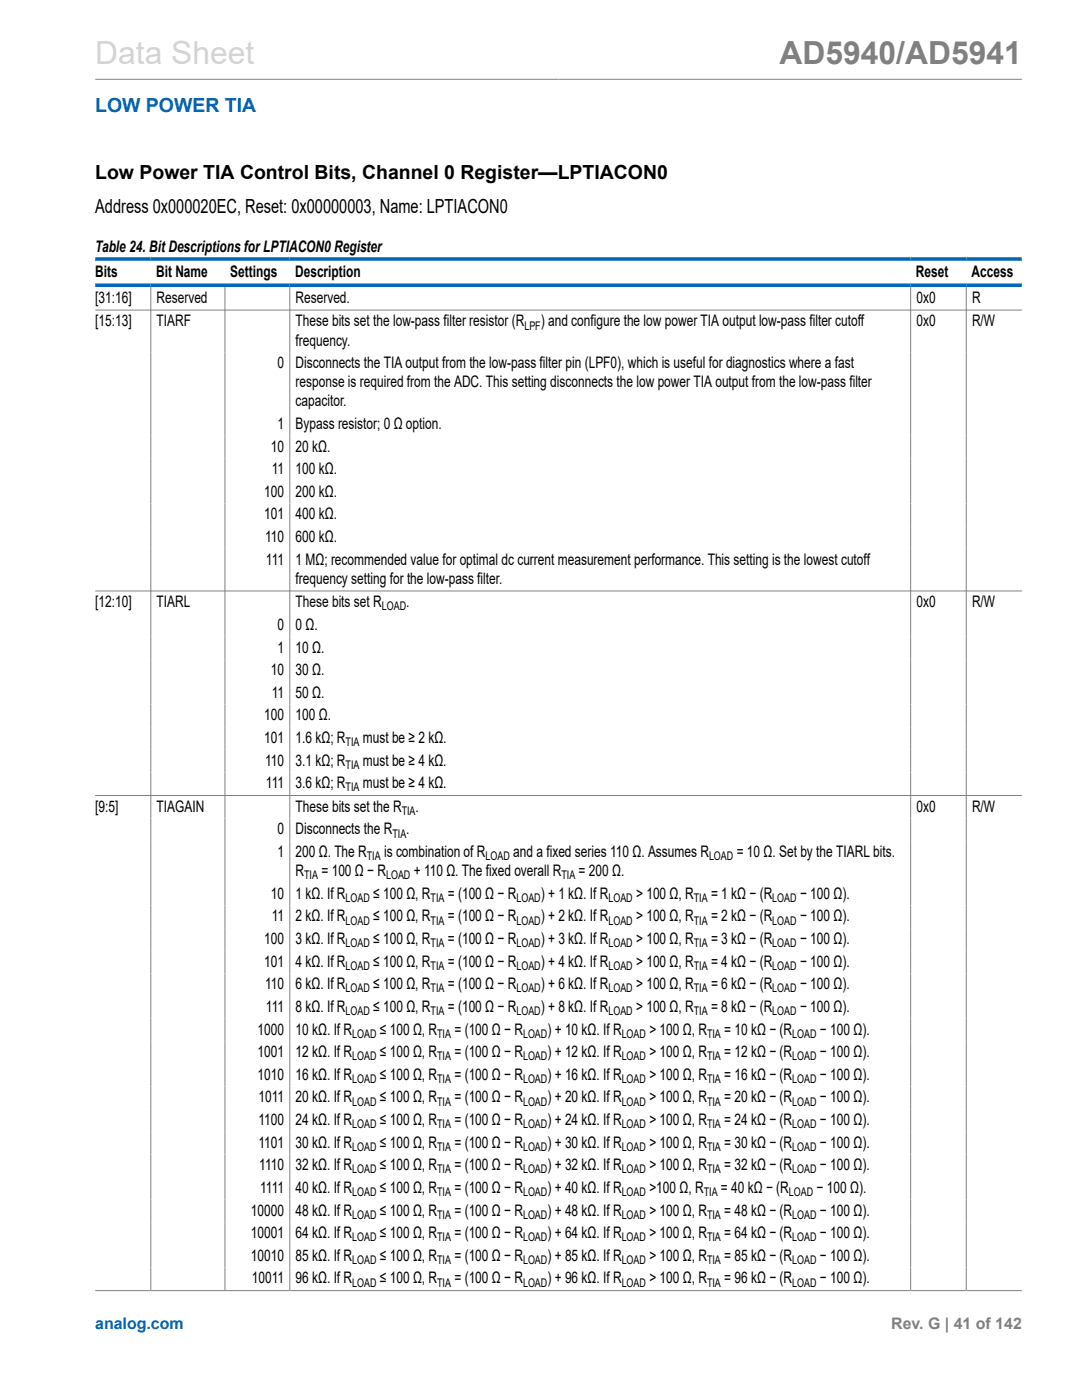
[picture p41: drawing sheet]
<svg xmlns="http://www.w3.org/2000/svg" width="216mm" height="279mm" viewBox="0 0 216 279" stroke-linecap="round" stroke-linejoin="round" font-family="sans-serif">
<defs><g id="words">
<text font-size="6.3" fill="#d3d3d3" x="19" y="12.7">Data Sheet</text>
<text font-size="6.3" fill="#808080" x="155.5" y="12.7">AD5940/AD5941</text>
<text font-size="3.9" fill="#0067b8" x="19" y="22.3">LOW POWER TIA</text>
<g font-size="3.9">
<text x="19" y="35.7">Low Power TIA Control Bits, Channel 0 Register—LPTIACON0</text>
<text x="19" y="42.5">Address 0x000020EC, Reset: 0x00000003, Name: LPTIACON0</text>
</g>
<g font-size="3.2">
<text x="19" y="50.4">Table 24. Bit Descriptions for LPTIACON0 Register</text>
<text x="19" y="55.2">Bits</text>
<text x="31.2" y="55.2">Bit Name</text>
<text x="45.9" y="55.2">Settings</text>
<text x="58.9" y="55.2">Description</text>
<text x="182.8" y="55.2">Reset</text>
<text x="193.9" y="55.2">Access</text>
<text x="19" y="60.5">[31:16]</text>
<text x="19" y="65.1">[15:13]</text>
<text x="31.2" y="60.5">Reserved</text>
<text x="31.2" y="65.1">TIARF</text>
<text x="59" y="60.5">Reserved.</text>
<text x="59" y="65.1">These bits set the low-pass filter resistor (R</text>
<text x="107.9" y="65.1">) and configure the low power TIA output low-pass filter cutoff</text>
<text x="182.9" y="60.5">0x0</text>
<text x="182.9" y="65.1">0x0</text>
<text x="194" y="60.5">R</text>
<text x="194" y="65.1">R/W</text>
<text x="59" y="69">frequency.</text>
<text x="55.4" y="73.5">0</text>
<text x="59" y="73.5">Disconnects the TIA output from the low-pass filter pin (LPF0), which is useful for diagnostics where a fast</text>
<text x="59" y="77.3">response is required from the ADC. This setting disconnects the low power TIA output from the low-pass filter</text>
<text x="59" y="81.1">capacitor.</text>
<text x="55.4" y="85.6">1</text>
<text x="59" y="85.6">Bypass resistor; 0 Ω option.</text>
<text x="54" y="90.1">10</text>
<text x="54.2" y="94.6">11</text>
<text x="59" y="90.1">20 kΩ.</text>
<text x="59" y="94.6">100 kΩ.</text>
<text x="52.7" y="99.2">100</text>
<text x="59" y="99.2">200 kΩ.</text>
<text x="52.7" y="103.7">101</text>
<text x="59" y="103.7">400 kΩ.</text>
<text x="52.9" y="108.2">110</text>
<text x="53.1" y="112.7">111</text>
<text x="59" y="108.2">600 kΩ.</text>
<text x="59" y="112.7">1 MΩ; recommended value for optimal dc current measurement performance. This setting is the lowest cutoff</text>
<text x="59" y="116.5">frequency setting for the low-pass filter.</text>
<text x="19" y="121.2">[12:10]</text>
<text x="31.2" y="121.2">TIARL</text>
<text x="55.4" y="125.7">0</text>
<text x="59" y="125.7">0 Ω.</text>
<text x="59" y="121.2">These bits set R</text>
<text x="81" y="121.2">.</text>
<text x="182.9" y="121.2">0x0</text>
<text x="194" y="121.2">R/W</text>
<text x="55.4" y="130.2">1</text>
<text x="59" y="130.2">10 Ω.</text>
<text x="54" y="134.7">10</text>
<text x="59" y="134.7">30 Ω.</text>
<text x="52.7" y="143.8">100</text>
<text x="54.2" y="139.3">11</text>
<text x="59" y="139.3">50 Ω.</text>
<text x="59" y="143.8">100 Ω.</text>
<text x="52.7" y="148.3">101</text>
<text x="59" y="148.3">1.6 kΩ; R</text>
<text x="72.4" y="148.3">must be ≥ 2 kΩ.</text>
<text x="52.9" y="152.8">110</text>
<text x="59" y="152.8">3.1 kΩ; R</text>
<text x="72.4" y="152.8">must be ≥ 4 kΩ.</text>
<text x="53.1" y="157.3">111</text>
<text x="59" y="157.3">3.6 kΩ; R</text>
<text x="72.4" y="157.3">must be ≥ 4 kΩ.</text>
<text x="19" y="162">[9:5]</text>
<text x="31.2" y="162">TIAGAIN</text>
<text x="55.4" y="166.5">0</text>
<text x="59" y="162">These bits set the R</text>
<text x="59" y="166.5">Disconnects the R</text>
<text x="81.1" y="166.5">.</text>
<text x="82.9" y="162">.</text>
<text x="182.9" y="162">0x0</text>
<text x="194" y="162">R/W</text>
<text x="55.4" y="171">1</text>
<text x="59" y="171">200 Ω. The R</text>
<text x="76.6" y="171">is combination of R</text>
<text x="102.4" y="171">and a fixed series 110 Ω. Assumes R</text>
<text x="147" y="171">= 10 Ω. Set by the TIARL bits.</text>
<text x="54" y="179.4">10</text>
<text x="59" y="179.4">1 kΩ. If R</text>
<text x="59" y="174.9">R</text>
<text x="64.1" y="174.9">= 100 Ω − R</text>
<text x="74.5" y="179.4">≤ 100 Ω, R</text>
<text x="82.6" y="174.9">+ 110 Ω. The fixed overall R</text>
<text x="89.4" y="179.4">= (100 Ω − R</text>
<text x="107.9" y="179.4">) + 1 kΩ. If R</text>
<text x="115.5" y="174.9">= 200 Ω.</text>
<text x="126.9" y="179.4">&gt; 100 Ω, R</text>
<text x="141.9" y="179.4">= 1 kΩ − (R</text>
<text x="159.6" y="179.4">− 100 Ω).</text>
<text x="54.2" y="183.9">11</text>
<text x="59" y="183.9">2 kΩ. If R</text>
<text x="74.5" y="183.9">≤ 100 Ω, R</text>
<text x="89.4" y="183.9">= (100 Ω − R</text>
<text x="107.9" y="183.9">) + 2 kΩ. If R</text>
<text x="126.9" y="183.9">&gt; 100 Ω, R</text>
<text x="141.9" y="183.9">= 2 kΩ − (R</text>
<text x="159.6" y="183.9">− 100 Ω).</text>
<text x="52.7" y="188.4">100</text>
<text x="59" y="188.4">3 kΩ. If R</text>
<text x="74.5" y="188.4">≤ 100 Ω, R</text>
<text x="89.4" y="188.4">= (100 Ω − R</text>
<text x="107.9" y="188.4">) + 3 kΩ. If R</text>
<text x="126.9" y="188.4">&gt; 100 Ω, R</text>
<text x="141.9" y="188.4">= 3 kΩ − (R</text>
<text x="159.6" y="188.4">− 100 Ω).</text>
<text x="52.7" y="192.9">101</text>
<text x="52.9" y="197.4">110</text>
<text x="59" y="192.9">4 kΩ. If R</text>
<text x="59" y="197.4">6 kΩ. If R</text>
<text x="74.5" y="192.9">≤ 100 Ω, R</text>
<text x="74.5" y="197.4">≤ 100 Ω, R</text>
<text x="89.4" y="192.9">= (100 Ω − R</text>
<text x="89.4" y="197.4">= (100 Ω − R</text>
<text x="107.9" y="192.9">) + 4 kΩ. If R</text>
<text x="107.9" y="197.4">) + 6 kΩ. If R</text>
<text x="126.9" y="192.9">&gt; 100 Ω, R</text>
<text x="126.9" y="197.4">&gt; 100 Ω, R</text>
<text x="141.9" y="192.9">= 4 kΩ − (R</text>
<text x="141.9" y="197.4">= 6 kΩ − (R</text>
<text x="159.6" y="192.9">− 100 Ω).</text>
<text x="159.6" y="197.4">− 100 Ω).</text>
<text x="53.1" y="202">111</text>
<text x="59" y="202">8 kΩ. If R</text>
<text x="74.5" y="202">≤ 100 Ω, R</text>
<text x="89.4" y="202">= (100 Ω − R</text>
<text x="107.9" y="202">) + 8 kΩ. If R</text>
<text x="126.9" y="202">&gt; 100 Ω, R</text>
<text x="141.9" y="202">= 8 kΩ − (R</text>
<text x="159.6" y="202">− 100 Ω).</text>
<text x="51.4" y="206.5">1000</text>
<text x="59" y="206.5">10 kΩ. If R</text>
<text x="75.8" y="206.5">≤ 100 Ω, R</text>
<text x="90.7" y="206.5">= (100 Ω − R</text>
<text x="109.2" y="206.5">) + 10 kΩ. If R</text>
<text x="129.6" y="206.5">&gt; 100 Ω, R</text>
<text x="144.5" y="206.5">= 10 kΩ − (R</text>
<text x="163.6" y="206.5">− 100 Ω).</text>
<text x="51.4" y="211">1001</text>
<text x="51.4" y="215.5">1010</text>
<text x="59" y="211">12 kΩ. If R</text>
<text x="59" y="215.5">16 kΩ. If R</text>
<text x="75.8" y="211">≤ 100 Ω, R</text>
<text x="75.8" y="215.5">≤ 100 Ω, R</text>
<text x="90.7" y="211">= (100 Ω − R</text>
<text x="90.7" y="215.5">= (100 Ω − R</text>
<text x="109.2" y="211">) + 12 kΩ. If R</text>
<text x="109.2" y="215.5">) + 16 kΩ. If R</text>
<text x="129.6" y="211">&gt; 100 Ω, R</text>
<text x="129.6" y="215.5">&gt; 100 Ω, R</text>
<text x="144.5" y="211">= 12 kΩ − (R</text>
<text x="144.5" y="215.5">= 16 kΩ − (R</text>
<text x="163.6" y="211">− 100 Ω).</text>
<text x="163.6" y="215.5">− 100 Ω).</text>
<text x="51.6" y="220">1011</text>
<text x="59" y="220">20 kΩ. If R</text>
<text x="75.8" y="220">≤ 100 Ω, R</text>
<text x="90.7" y="220">= (100 Ω − R</text>
<text x="109.2" y="220">) + 20 kΩ. If R</text>
<text x="129.6" y="220">&gt; 100 Ω, R</text>
<text x="144.5" y="220">= 20 kΩ − (R</text>
<text x="163.6" y="220">− 100 Ω).</text>
<text x="51.6" y="224.5">1100</text>
<text x="59" y="224.5">24 kΩ. If R</text>
<text x="75.8" y="224.5">≤ 100 Ω, R</text>
<text x="90.7" y="224.5">= (100 Ω − R</text>
<text x="109.2" y="224.5">) + 24 kΩ. If R</text>
<text x="129.6" y="224.5">&gt; 100 Ω, R</text>
<text x="144.5" y="224.5">= 24 kΩ − (R</text>
<text x="163.6" y="224.5">− 100 Ω).</text>
<text x="51.6" y="229">1101</text>
<text x="51.7" y="233.6">1110</text>
<text x="59" y="229">30 kΩ. If R</text>
<text x="59" y="233.6">32 kΩ. If R</text>
<text x="75.8" y="229">≤ 100 Ω, R</text>
<text x="75.8" y="233.6">≤ 100 Ω, R</text>
<text x="90.7" y="229">= (100 Ω − R</text>
<text x="90.7" y="233.6">= (100 Ω − R</text>
<text x="109.2" y="229">) + 30 kΩ. If R</text>
<text x="109.2" y="233.6">) + 32 kΩ. If R</text>
<text x="129.6" y="229">&gt; 100 Ω, R</text>
<text x="129.6" y="233.6">&gt; 100 Ω, R</text>
<text x="144.5" y="229">= 30 kΩ − (R</text>
<text x="144.5" y="233.6">= 32 kΩ − (R</text>
<text x="163.6" y="229">− 100 Ω).</text>
<text x="163.6" y="233.6">− 100 Ω).</text>
<text x="51.9" y="238.1">1111</text>
<text x="59" y="238.1">40 kΩ. If R</text>
<text x="75.8" y="238.1">≤ 100 Ω, R</text>
<text x="90.7" y="238.1">= (100 Ω − R</text>
<text x="109.2" y="238.1">) + 40 kΩ. If R</text>
<text x="129.6" y="238.1">&gt;100 Ω, R</text>
<text x="143.9" y="238.1">= 40 kΩ − (R</text>
<text x="162.9" y="238.1">− 100 Ω).</text>
<text x="50.1" y="242.6">10000</text>
<text x="59" y="242.6">48 kΩ. If R</text>
<text x="75.8" y="242.6">≤ 100 Ω, R</text>
<text x="90.7" y="242.6">= (100 Ω − R</text>
<text x="109.2" y="242.6">) + 48 kΩ. If R</text>
<text x="129.6" y="242.6">&gt; 100 Ω, R</text>
<text x="144.5" y="242.6">= 48 kΩ − (R</text>
<text x="163.6" y="242.6">− 100 Ω).</text>
<text x="50.1" y="247.1">10001</text>
<text x="50.1" y="251.6">10010</text>
<text x="59" y="247.1">64 kΩ. If R</text>
<text x="59" y="251.6">85 kΩ. If R</text>
<text x="75.8" y="247.1">≤ 100 Ω, R</text>
<text x="75.8" y="251.6">≤ 100 Ω, R</text>
<text x="90.7" y="247.1">= (100 Ω − R</text>
<text x="90.7" y="251.6">= (100 Ω − R</text>
<text x="109.2" y="247.1">) + 64 kΩ. If R</text>
<text x="109.2" y="251.6">) + 85 kΩ. If R</text>
<text x="129.6" y="247.1">&gt; 100 Ω, R</text>
<text x="129.6" y="251.6">&gt; 100 Ω, R</text>
<text x="144.5" y="247.1">= 64 kΩ − (R</text>
<text x="144.5" y="251.6">= 85 kΩ − (R</text>
<text x="163.6" y="247.1">− 100 Ω).</text>
<text x="163.6" y="251.6">− 100 Ω).</text>
<text x="50.2" y="256.1">10011</text>
<text x="59" y="256.1">96 kΩ. If R</text>
<text x="75.8" y="256.1">≤ 100 Ω, R</text>
<text x="90.7" y="256.1">= (100 Ω − R</text>
<text x="109.2" y="256.1">) + 96 kΩ. If R</text>
<text x="129.6" y="256.1">&gt; 100 Ω, R</text>
<text x="144.5" y="256.1">= 96 kΩ − (R</text>
<text x="163.6" y="256.1">− 100 Ω).</text>
</g>
<text font-size="3.2" fill="#0067b8" x="19" y="265.3">analog.com</text>
<text font-size="3.2" fill="#808080" x="177.8" y="265.3">Rev. G | 41 of 142</text>
<g font-size="2.4">
<text x="104.6" y="65.8">LPF</text>
<text x="76.2" y="121.8">LOAD</text>
<text x="69" y="148.9">TIA</text>
<text x="69" y="153.4">TIA</text>
<text x="69" y="158">TIA</text>
<text x="78.3" y="167.2">TIA</text>
<text x="80.2" y="162.7">TIA</text>
<text x="73.2" y="171.7">TIA</text>
<text x="96.9" y="171.7">LOAD</text>
<text x="141.5" y="171.7">LOAD</text>
<text x="60.7" y="175.5">TIA</text>
<text x="77" y="175.5">LOAD</text>
<text x="112" y="175.5">TIA</text>
<text x="69" y="180">LOAD</text>
<text x="69" y="184.5">LOAD</text>
<text x="85.9" y="180">TIA</text>
<text x="85.9" y="184.5">TIA</text>
<text x="103" y="180">LOAD</text>
<text x="103" y="184.5">LOAD</text>
<text x="121.4" y="180">LOAD</text>
<text x="121.4" y="184.5">LOAD</text>
<text x="138.4" y="180">TIA</text>
<text x="138.4" y="184.5">TIA</text>
<text x="154.1" y="180">LOAD</text>
<text x="154.1" y="184.5">LOAD</text>
<text x="69" y="189">LOAD</text>
<text x="85.9" y="189">TIA</text>
<text x="103" y="189">LOAD</text>
<text x="121.4" y="189">LOAD</text>
<text x="138.4" y="189">TIA</text>
<text x="154.1" y="189">LOAD</text>
<text x="69" y="193.6">LOAD</text>
<text x="85.9" y="193.6">TIA</text>
<text x="103" y="193.6">LOAD</text>
<text x="121.4" y="193.6">LOAD</text>
<text x="138.4" y="193.6">TIA</text>
<text x="154.1" y="193.6">LOAD</text>
<text x="69" y="198.1">LOAD</text>
<text x="69" y="202.6">LOAD</text>
<text x="85.9" y="198.1">TIA</text>
<text x="85.9" y="202.6">TIA</text>
<text x="103" y="198.1">LOAD</text>
<text x="103" y="202.6">LOAD</text>
<text x="121.4" y="198.1">LOAD</text>
<text x="121.4" y="202.6">LOAD</text>
<text x="138.4" y="198.1">TIA</text>
<text x="138.4" y="202.6">TIA</text>
<text x="154.1" y="198.1">LOAD</text>
<text x="154.1" y="202.6">LOAD</text>
<text x="70.3" y="207.1">LOAD</text>
<text x="87.2" y="207.1">TIA</text>
<text x="104.4" y="207.1">LOAD</text>
<text x="124" y="207.1">LOAD</text>
<text x="141.1" y="207.1">TIA</text>
<text x="158.1" y="207.1">LOAD</text>
<text x="70.3" y="211.6">LOAD</text>
<text x="87.2" y="211.6">TIA</text>
<text x="104.4" y="211.6">LOAD</text>
<text x="124" y="211.6">LOAD</text>
<text x="141.1" y="211.6">TIA</text>
<text x="158.1" y="211.6">LOAD</text>
<text x="70.3" y="216.1">LOAD</text>
<text x="70.3" y="220.6">LOAD</text>
<text x="87.2" y="216.1">TIA</text>
<text x="87.2" y="220.6">TIA</text>
<text x="104.4" y="216.1">LOAD</text>
<text x="104.4" y="220.6">LOAD</text>
<text x="124" y="216.1">LOAD</text>
<text x="124" y="220.6">LOAD</text>
<text x="141.1" y="216.1">TIA</text>
<text x="141.1" y="220.6">TIA</text>
<text x="158.1" y="216.1">LOAD</text>
<text x="158.1" y="220.6">LOAD</text>
<text x="70.3" y="225.2">LOAD</text>
<text x="87.2" y="225.2">TIA</text>
<text x="104.4" y="225.2">LOAD</text>
<text x="124" y="225.2">LOAD</text>
<text x="141.1" y="225.2">TIA</text>
<text x="158.1" y="225.2">LOAD</text>
<text x="70.3" y="229.7">LOAD</text>
<text x="87.2" y="229.7">TIA</text>
<text x="104.4" y="229.7">LOAD</text>
<text x="124" y="229.7">LOAD</text>
<text x="141.1" y="229.7">TIA</text>
<text x="158.1" y="229.7">LOAD</text>
<text x="70.3" y="234.2">LOAD</text>
<text x="70.3" y="238.7">LOAD</text>
<text x="87.2" y="234.2">TIA</text>
<text x="87.2" y="238.7">TIA</text>
<text x="104.4" y="234.2">LOAD</text>
<text x="104.4" y="238.7">LOAD</text>
<text x="124" y="234.2">LOAD</text>
<text x="124" y="238.7">LOAD</text>
<text x="140.4" y="238.7">TIA</text>
<text x="141.1" y="234.2">TIA</text>
<text x="157.4" y="238.7">LOAD</text>
<text x="158.1" y="234.2">LOAD</text>
<text x="70.3" y="243.2">LOAD</text>
<text x="87.2" y="243.2">TIA</text>
<text x="104.4" y="243.2">LOAD</text>
<text x="124" y="243.2">LOAD</text>
<text x="141.1" y="243.2">TIA</text>
<text x="158.1" y="243.2">LOAD</text>
<text x="70.3" y="247.7">LOAD</text>
<text x="87.2" y="247.7">TIA</text>
<text x="104.4" y="247.7">LOAD</text>
<text x="124" y="247.7">LOAD</text>
<text x="141.1" y="247.7">TIA</text>
<text x="158.1" y="247.7">LOAD</text>
<text x="70.3" y="252.3">LOAD</text>
<text x="70.3" y="256.8">LOAD</text>
<text x="87.2" y="252.3">TIA</text>
<text x="87.2" y="256.8">TIA</text>
<text x="104.4" y="252.3">LOAD</text>
<text x="104.4" y="256.8">LOAD</text>
<text x="124" y="252.3">LOAD</text>
<text x="124" y="256.8">LOAD</text>
<text x="141.1" y="252.3">TIA</text>
<text x="141.1" y="256.8">TIA</text>
<text x="158.1" y="252.3">LOAD</text>
<text x="158.1" y="256.8">LOAD</text>
</g>
</g></defs>
<path d="M19 15.8h184.9M30.1 57.3v200.2M44.9 57.3v200.2M57.8 57.3v200.2M181.7 57.3v200.2M192.8 57.3v200.2M19 61.9h184.9M19 117.9h184.9M19 158.8h184.9M19 257.6h184.9" fill="none" stroke="#808080" stroke-width=".2"/>
<path d="M19 51.7h184.9M19 56.9h184.9" fill="none" stroke="#0067b8" stroke-width=".71"/>
<use href="#words"/>
</svg>
